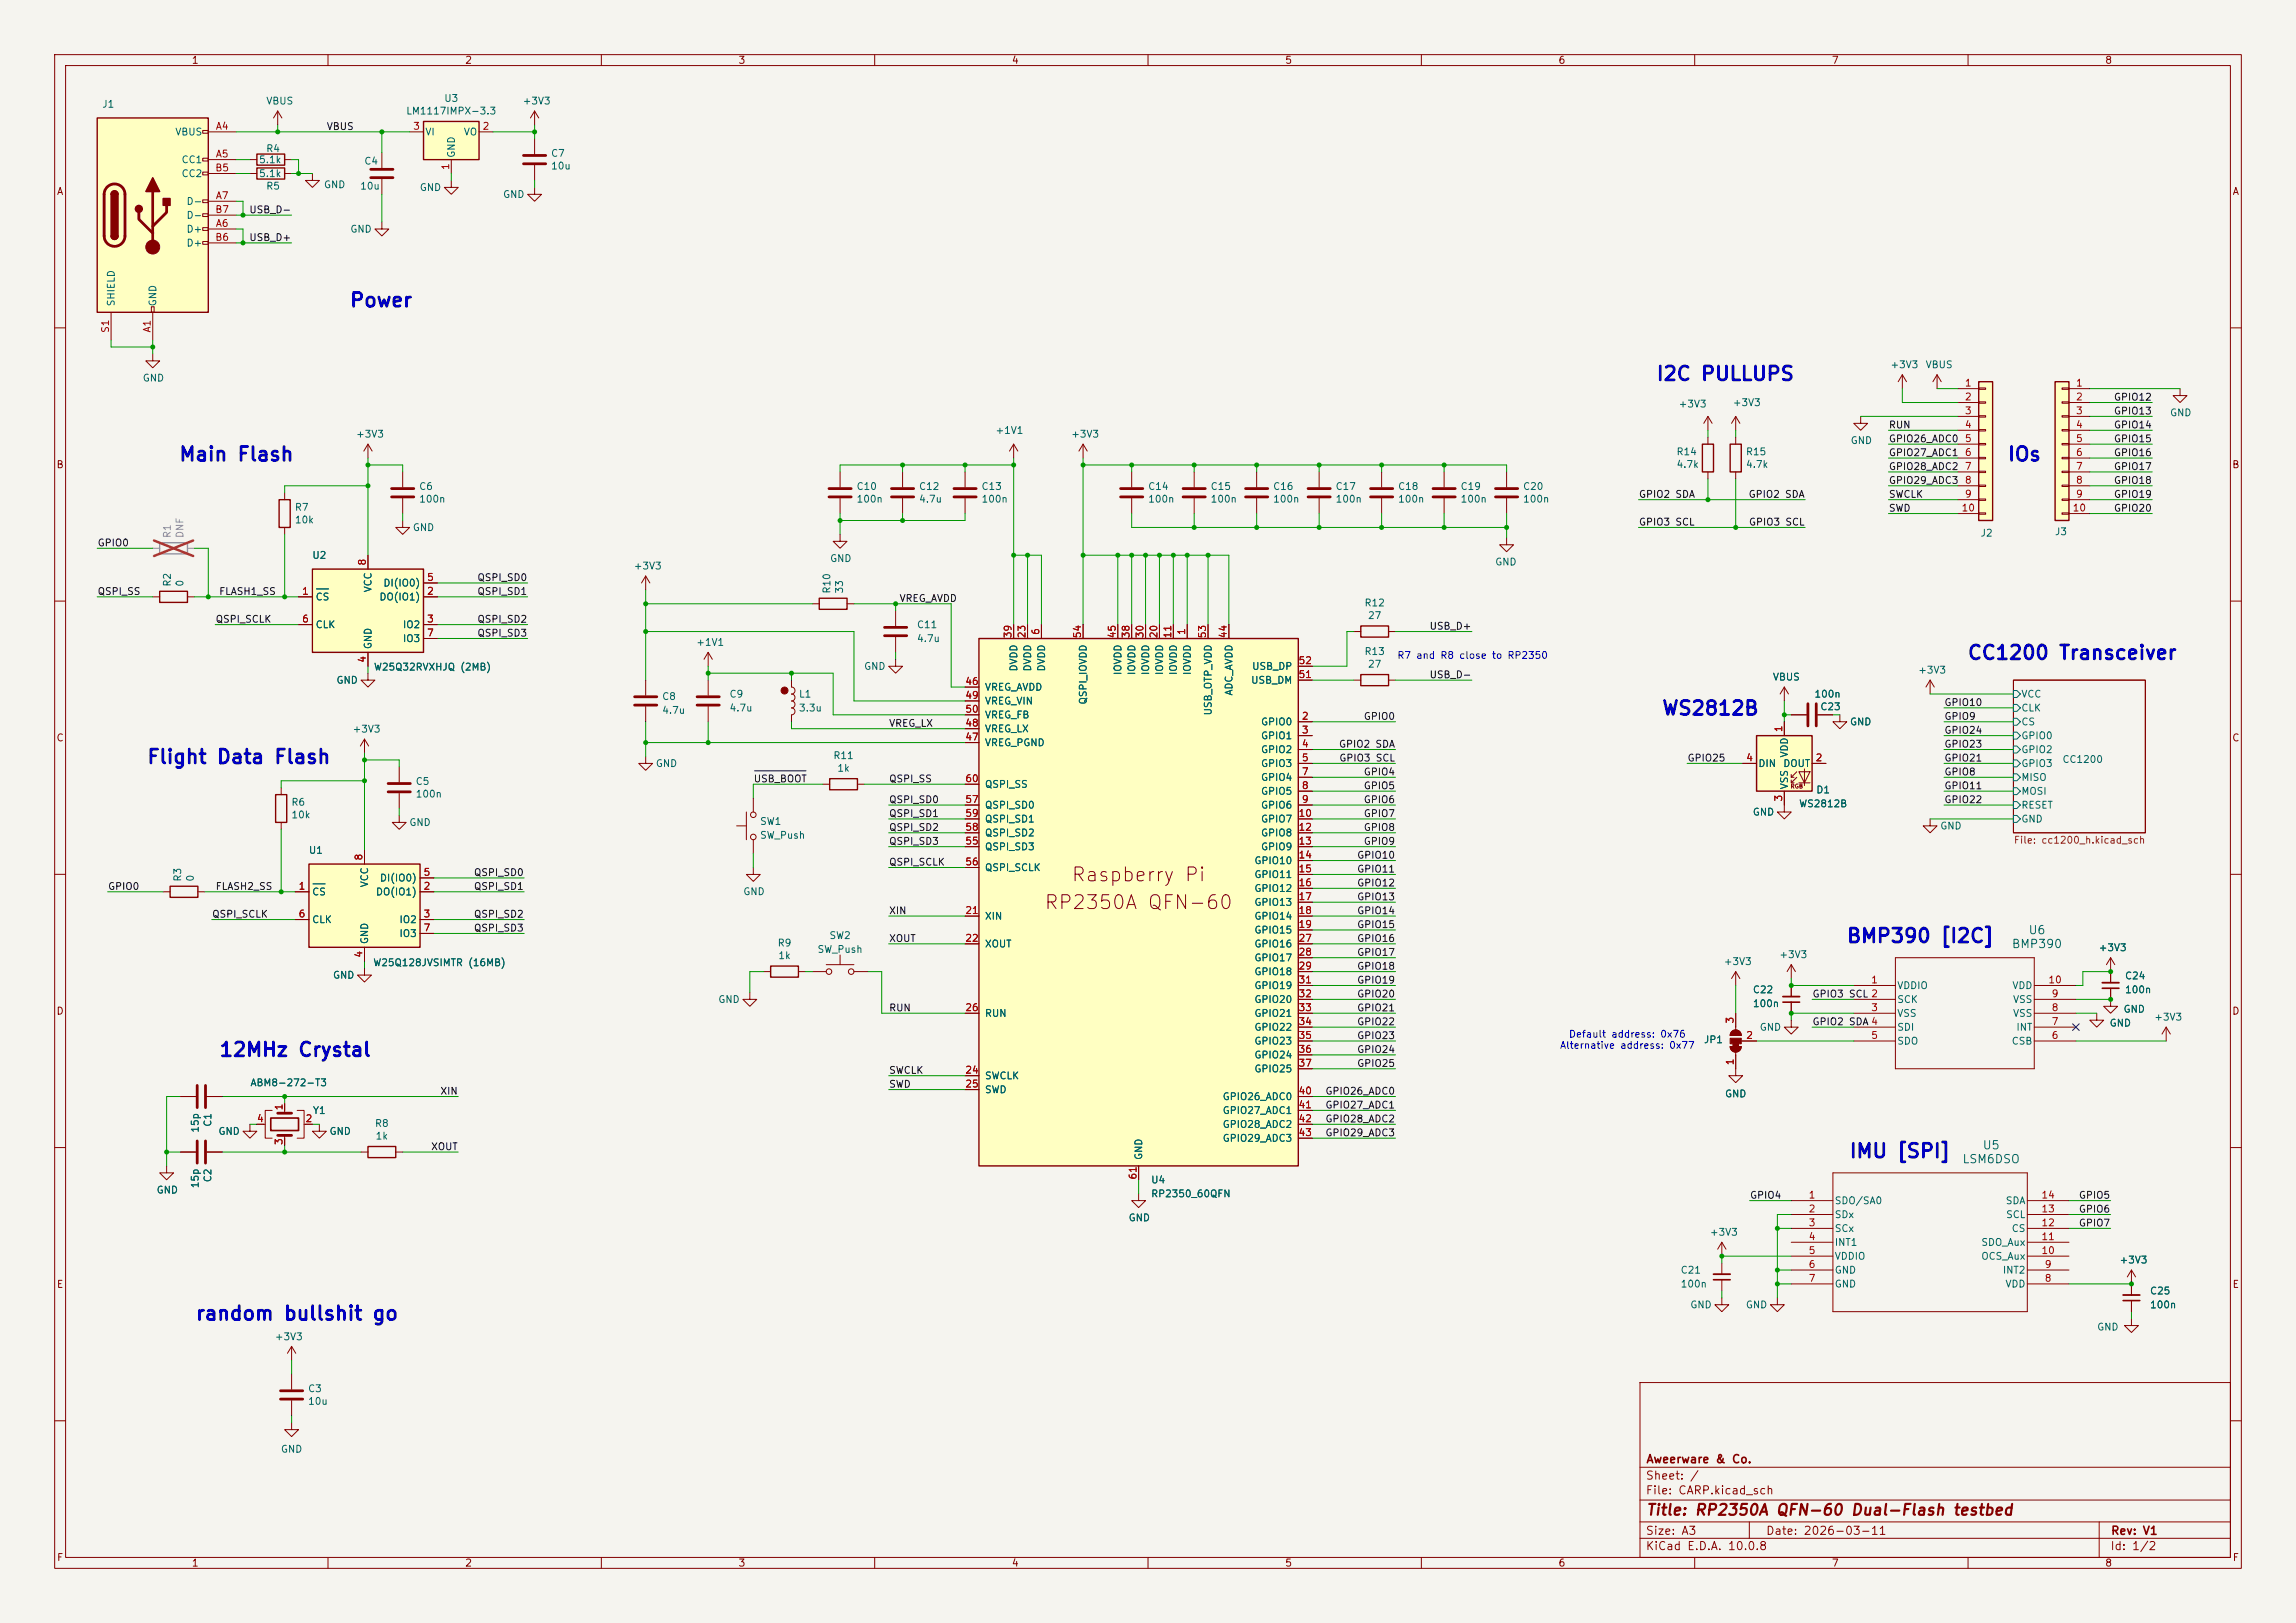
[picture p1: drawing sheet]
<svg xmlns="http://www.w3.org/2000/svg" width="420mm" height="297mm" viewBox="0 0 420 297" stroke-linecap="round" stroke-linejoin="round" font-family="sans-serif">
<defs><g id="words">
<g font-size="2.5" fill="#0000c2">
<text x="63.8" y="56.8">Power</text>
<text x="302.8" y="70.3">I2C PULLUPS</text>
<text x="32.6" y="85">Main Flash</text>
<text x="367.1" y="85">IOs</text>
<text x="359.7" y="121.3">CC1200 Transceiver</text>
<text x="303.9" y="131.5">WS2812B</text>
<text x="26.8" y="140.4">Flight Data Flash</text>
<text x="337.6" y="173.2">BMP390 [I2C]</text>
<text x="40" y="194">12MHz Crystal</text>
<text x="338.2" y="212.5">IMU [SPI]</text>
<text x="35.6" y="242.2">random bullshit go</text>
</g>
<g font-size="2.5" fill="#840000">
<text x="195.8" y="162">Raspberry Pi</text>
<text x="190.9" y="167">RP2350A QFN-60</text>
</g>
<text font-size="2" fill="#840000" x="301" y="277.8">Title: RP2350A QFN-60 Dual-Flash testbed</text>
<g font-size="1.5" fill="#006464">
<text x="367.9" y="173.9">BMP390</text>
<text x="370.9" y="171.3">U6</text>
<text x="358.9" y="213.2">LSM6DSO</text>
<text x="362.6" y="210.7">U5</text>
</g>
<g font-size="1.5" fill="#840000">
<text x="301" y="268.1">Aweerware &amp; Co.</text>
<text x="300.9" y="273.8">File: CARP.kicad_sch</text>
<text x="300.9" y="271.1">Sheet: /</text>
<text x="300.9" y="281.2">Size: A3</text>
<text x="322.9" y="281.2">Date: 2026-03-11</text>
<text x="386" y="281.2">Rev: V1</text>
<text x="300.9" y="284">KiCad E.D.A. 10.0.8</text>
<text x="385.9" y="284">Id: 1/2</text>
</g>
<g font-size="1.3" fill="#840000">
<text x="35" y="12">1</text>
<text x="85" y="12">2</text>
<text x="135" y="12">3</text>
<text x="185" y="12">4</text>
<text x="235" y="12">5</text>
<text x="285" y="12">6</text>
<text x="335" y="12">7</text>
<text x="385" y="12">8</text>
<text x="10.3" y="36">A</text>
<text x="408.3" y="36">A</text>
<text x="10.2" y="86">B</text>
<text x="408.2" y="86">B</text>
<text x="10.2" y="136">C</text>
<text x="408.2" y="136">C</text>
<text x="10.2" y="186">D</text>
<text x="408.2" y="186">D</text>
<text x="10.3" y="236">E</text>
<text x="408.3" y="236">E</text>
<text x="10.3" y="286">F</text>
<text x="35" y="287">1</text>
<text x="85" y="287">2</text>
<text x="135" y="287">3</text>
<text x="185" y="287">4</text>
<text x="235" y="287">5</text>
<text x="285" y="287">6</text>
<text x="335" y="287">7</text>
<text x="385" y="287">8</text>
<text x="408.3" y="286">F</text>
</g>
<g font-size="1.3" fill="#006464">
<text x="18.6" y="20">J1</text>
<text x="48.6" y="19.4">VBUS</text>
<text x="74.2" y="21.3">LM1117IMPX-3.3</text>
<text x="81.2" y="18.9">U3</text>
<text x="95.5" y="19.4">+3V3</text>
<text x="32" y="25.1">VBUS</text>
<text x="48.6" y="28.1">R4</text>
<text x="77.7" y="25.1">VI</text>
<text x="83.5" y="29" transform="rotate(-90 83.5 29)">GND</text>
<text x="84.7" y="25.1">VO</text>
<text x="100.7" y="29">C7</text>
<text x="33.1" y="30.2">CC1</text>
<text x="33.1" y="32.7">CC2</text>
<text x="47.3" y="32.7">5.1k</text>
<text x="47.3" y="30.2">5.1k</text>
<text x="48.6" y="35">R5</text>
<text x="59.2" y="34.7">GND</text>
<text x="65.8" y="35">10u</text>
<text x="66.5" y="30.4">C4</text>
<text x="76.7" y="35.3">GND</text>
<text x="100.7" y="31.3">10u</text>
<text x="34" y="37.8">D-</text>
<text x="34" y="40.3">D-</text>
<text x="91.9" y="36.5">GND</text>
<text x="34" y="42.9">D+</text>
<text x="34" y="45.4">D+</text>
<text x="64" y="42.9">GND</text>
<text x="21.3" y="56.2" transform="rotate(-90 21.3 56.2)">SHIELD</text>
<text x="28.9" y="56.2" transform="rotate(-90 28.9 56.2)">GND</text>
<text x="26" y="70.1">GND</text>
<text x="345.7" y="67.7">+3V3</text>
<text x="352.1" y="67.7">VBUS</text>
<text x="307" y="74.9">+3V3</text>
<text x="316.9" y="74.6">+3V3</text>
<text x="396.8" y="76.5">GND</text>
<text x="65" y="80.4">+3V3</text>
<text x="182" y="79.7">+1V1</text>
<text x="195.8" y="80.4">+3V3</text>
<text x="306.6" y="83.6">R14</text>
<text x="319.3" y="83.6">R15</text>
<text x="338.4" y="81.6">GND</text>
<text x="76.6" y="90">C6</text>
<text x="156.6" y="90">C10</text>
<text x="168" y="90">C12</text>
<text x="179.4" y="90">C13</text>
<text x="209.9" y="90">C14</text>
<text x="221.3" y="90">C15</text>
<text x="232.8" y="90">C16</text>
<text x="244.2" y="90">C17</text>
<text x="255.6" y="90">C18</text>
<text x="267.1" y="90">C19</text>
<text x="278.5" y="90">C20</text>
<text x="306.6" y="85.9">4.7k</text>
<text x="319.3" y="85.9">4.7k</text>
<text x="53.8" y="93.8">R7</text>
<text x="76.6" y="92.3">100n</text>
<text x="156.6" y="92.3">100n</text>
<text x="168" y="92.3">4.7u</text>
<text x="179.4" y="92.3">100n</text>
<text x="209.9" y="92.3">100n</text>
<text x="221.3" y="92.3">100n</text>
<text x="232.8" y="92.3">100n</text>
<text x="244.2" y="92.3">100n</text>
<text x="255.6" y="92.3">100n</text>
<text x="267.1" y="92.3">100n</text>
<text x="278.5" y="92.3">100n</text>
<text x="53.8" y="96.1">10k</text>
<text x="75.4" y="97.5">GND</text>
<text x="362.2" y="98.5">J2</text>
<text x="375.8" y="98.2">J3</text>
<text x="31.5" y="107.5" transform="rotate(-90 31.5 107.5)">R2</text>
<text x="33.9" y="107.5" transform="rotate(-90 33.9 107.5)">0</text>
<text x="57" y="102.6">U2</text>
<text x="70" y="107.6">DI(IO0)</text>
<text x="115.8" y="104.5">+3V3</text>
<text x="151.7" y="103.1">GND</text>
<text x="273.4" y="103.8">GND</text>
<text x="57.6" y="110.2">CS</text>
<text x="68.3" y="108.5" transform="rotate(-90 68.3 108.5)">VCC</text>
<text x="69.3" y="110.2">DO(IO1)</text>
<text x="152.2" y="108.7" transform="rotate(-90 152.2 108.7)">R10</text>
<text x="154.5" y="108.7" transform="rotate(-90 154.5 108.7)">33</text>
<text x="249.5" y="111.3">R12</text>
<text x="250.1" y="113.6">27</text>
<text x="57.6" y="115.3">CLK</text>
<text x="68.3" y="118.9" transform="rotate(-90 68.3 118.9)">GND</text>
<text x="73.6" y="115.3">IO2</text>
<text x="73.6" y="117.8">IO3</text>
<text x="127.3" y="118.5">+1V1</text>
<text x="167.6" y="115.3">C11</text>
<text x="167.6" y="117.8">4.7u</text>
<text x="61.4" y="125.4">GND</text>
<text x="68.3" y="123">W25Q32RVXHJQ (2MB)</text>
<text x="158" y="122.9">GND</text>
<text x="186.4" y="123" transform="rotate(-90 186.4 123)">DVDD</text>
<text x="188.9" y="123" transform="rotate(-90 188.9 123)">DVDD</text>
<text x="191.5" y="123" transform="rotate(-90 191.5 123)">DVDD</text>
<text x="205.4" y="123.6" transform="rotate(-90 205.4 123.6)">IOVDD</text>
<text x="208" y="123.6" transform="rotate(-90 208 123.6)">IOVDD</text>
<text x="210.5" y="123.6" transform="rotate(-90 210.5 123.6)">IOVDD</text>
<text x="213.1" y="123.6" transform="rotate(-90 213.1 123.6)">IOVDD</text>
<text x="215.6" y="123.6" transform="rotate(-90 215.6 123.6)">IOVDD</text>
<text x="218.1" y="123.6" transform="rotate(-90 218.1 123.6)">IOVDD</text>
<text x="228.7" y="125.4">USB_DM</text>
<text x="228.9" y="122.9">USB_DP</text>
<text x="249.5" y="120.2">R13</text>
<text x="250.1" y="122.5">27</text>
<text x="324.2" y="124.8">VBUS</text>
<text x="350.8" y="123.6">+3V3</text>
<text x="121" y="128.4">C8</text>
<text x="121" y="130.9">4.7u</text>
<text x="133.3" y="128">C9</text>
<text x="133.3" y="130.5">4.7u</text>
<text x="146" y="128">L1</text>
<text x="146" y="130.5">3.3u</text>
<text x="180.1" y="126.7">VREG_AVDD</text>
<text x="180.1" y="129.2">VREG_VIN</text>
<text x="180.1" y="131.8">VREG_FB</text>
<text x="199.1" y="129" transform="rotate(-90 199.1 129)">QSPI_IOVDD</text>
<text x="221.9" y="131" transform="rotate(-90 221.9 131)">USB_OTP_VDD</text>
<text x="225.8" y="127.4" transform="rotate(-90 225.8 127.4)">ADC_AVDD</text>
<text x="331.8" y="128">100n</text>
<text x="332.9" y="130.3">C23</text>
<text x="369.6" y="130.5">CLK</text>
<text x="369.6" y="128">VCC</text>
<text x="64.4" y="134.4">+3V3</text>
<text x="180.1" y="136.9">VREG_PGND</text>
<text x="180.1" y="134.3">VREG_LX</text>
<text x="230.6" y="133">GPIO0</text>
<text x="230.6" y="135.6">GPIO1</text>
<text x="338.3" y="133">GND</text>
<text x="369.6" y="133">CS</text>
<text x="369.6" y="135.6">GPIO0</text>
<text x="75.9" y="143.9">C5</text>
<text x="119.9" y="140.7">GND</text>
<text x="152.3" y="139.2">R11</text>
<text x="153.1" y="141.5">1k</text>
<text x="230.6" y="138.1">GPIO2</text>
<text x="230.6" y="140.7">GPIO3</text>
<text x="230.6" y="143.2">GPIO4</text>
<text x="321.5" y="140.7">DIN</text>
<text x="326.1" y="140.7">DOUT</text>
<text x="327.4" y="138.7" transform="rotate(-90 327.4 138.7)">VDD</text>
<text x="369.6" y="138.1">GPIO2</text>
<text x="369.6" y="140.7">GPIO3</text>
<text x="369.6" y="143.2">MISO</text>
<text x="377.2" y="139.9">CC1200</text>
<text x="53.2" y="147.8">R6</text>
<text x="75.9" y="146.3">100n</text>
<text x="180.1" y="148.3">QSPI_SD0</text>
<text x="180.1" y="144.5">QSPI_SS</text>
<text x="230.6" y="145.7">GPIO5</text>
<text x="230.6" y="148.3">GPIO6</text>
<text x="320.5" y="149.6">GND</text>
<text x="327.4" y="144.6" transform="rotate(-90 327.4 144.6)">VSS</text>
<text x="329" y="148">WS2812B</text>
<text x="332.1" y="145.5">D1</text>
<text x="369.6" y="145.7">MOSI</text>
<text x="369.6" y="148.3">RESET</text>
<text x="53.2" y="150.1">10k</text>
<text x="74.8" y="151.5">GND</text>
<text x="138.9" y="151.3">SW1</text>
<text x="138.9" y="153.8">SW_Push</text>
<text x="180.1" y="155.9">QSPI_SD3</text>
<text x="180.1" y="153.4">QSPI_SD2</text>
<text x="180.1" y="150.8">QSPI_SD1</text>
<text x="230.6" y="150.8">GPIO7</text>
<text x="230.6" y="153.4">GPIO8</text>
<text x="230.6" y="155.9">GPIO9</text>
<text x="354.8" y="152.1">GND</text>
<text x="369.6" y="150.8">GND</text>
<text x="33.5" y="161.4" transform="rotate(-90 33.5 161.4)">R3</text>
<text x="35.8" y="161.4" transform="rotate(-90 35.8 161.4)">0</text>
<text x="56.4" y="156.5">U1</text>
<text x="69.4" y="161.6">DI(IO0)</text>
<text x="180.1" y="159.7">QSPI_SCLK</text>
<text x="229.4" y="158.4">GPIO10</text>
<text x="229.4" y="161">GPIO11</text>
<text x="57" y="164.2">CS</text>
<text x="67.6" y="162.5" transform="rotate(-90 67.6 162.5)">VCC</text>
<text x="68.7" y="164.2">DO(IO1)</text>
<text x="135.9" y="164.1">GND</text>
<text x="229.4" y="163.5">GPIO12</text>
<text x="229.4" y="166.1">GPIO13</text>
<text x="57" y="169.2">CLK</text>
<text x="67.6" y="172.9" transform="rotate(-90 67.6 172.9)">GND</text>
<text x="73" y="169.2">IO2</text>
<text x="73" y="171.8">IO3</text>
<text x="142.1" y="173.5">R9</text>
<text x="151.6" y="172.1">SW2</text>
<text x="180.1" y="168.6">XIN</text>
<text x="180.1" y="173.7">XOUT</text>
<text x="229.4" y="168.6">GPIO14</text>
<text x="229.4" y="171.1">GPIO15</text>
<text x="229.4" y="173.7">GPIO16</text>
<text x="60.8" y="179.4">GND</text>
<text x="68.2" y="177.1">W25Q128JVSIMTR (16MB)</text>
<text x="142.3" y="175.8">1k</text>
<text x="149.4" y="174.7">SW_Push</text>
<text x="229.4" y="176.2">GPIO17</text>
<text x="229.4" y="178.8">GPIO18</text>
<text x="315.2" y="176.9">+3V3</text>
<text x="325.4" y="175.6">+3V3</text>
<text x="383.8" y="174.4">+3V3</text>
<text x="388.6" y="179.5">C24</text>
<text x="131.3" y="183.8">GND</text>
<text x="229.4" y="181.3">GPIO19</text>
<text x="229.4" y="183.8">GPIO20</text>
<text x="320.5" y="182.1">C22</text>
<text x="320.5" y="184.6">100n</text>
<text x="346.9" y="181.3">VDDIO</text>
<text x="346.9" y="183.8">SCK</text>
<text x="368" y="181.3">VDD</text>
<text x="368.1" y="183.8">VSS</text>
<text x="388.3" y="185.6">GND</text>
<text x="388.6" y="182.1">100n</text>
<text x="180.1" y="186.4">RUN</text>
<text x="229.4" y="186.4">GPIO21</text>
<text x="229.4" y="188.9">GPIO22</text>
<text x="229.4" y="191.5">GPIO23</text>
<text x="311.6" y="191.2">JP1</text>
<text x="321.8" y="188.9">GND</text>
<text x="346.9" y="186.4">VSS</text>
<text x="346.9" y="188.9">SDI</text>
<text x="346.9" y="191.5">SDO</text>
<text x="367.9" y="191.5">CSB</text>
<text x="368.1" y="186.4">VSS</text>
<text x="368.7" y="188.9">INT</text>
<text x="385.8" y="188.2">GND</text>
<text x="394" y="187.1">+3V3</text>
<text x="180.1" y="197.8">SWCLK</text>
<text x="229.4" y="194">GPIO24</text>
<text x="229.4" y="196.5">GPIO25</text>
<text x="45.7" y="199.1">ABM8-272-T3</text>
<text x="180.1" y="200.4">SWD</text>
<text x="223.5" y="201.6">GPIO26_ADC0</text>
<text x="315.4" y="201.1">GND</text>
<text x="36.7" y="207.4" transform="rotate(-90 36.7 207.4)">15p</text>
<text x="39" y="206.3" transform="rotate(-90 39 206.3)">C1</text>
<text x="39.8" y="208">GND</text>
<text x="57.1" y="204.2">Y1</text>
<text x="60.2" y="208">GND</text>
<text x="68.5" y="206.5">R8</text>
<text x="68.6" y="208.8">1k</text>
<text x="223.5" y="204.2">GPIO27_ADC1</text>
<text x="223.5" y="206.7">GPIO28_ADC2</text>
<text x="223.5" y="209.2">GPIO29_ADC3</text>
<text x="209.2" y="212.4" transform="rotate(-90 209.2 212.4)">GND</text>
<text x="28.5" y="218.7">GND</text>
<text x="36.7" y="217.5" transform="rotate(-90 36.7 217.5)">15p</text>
<text x="39" y="216.5" transform="rotate(-90 39 216.5)">C2</text>
<text x="210.5" y="216.9">U4</text>
<text x="210.5" y="219.4">RP2350_60QFN</text>
<text x="335.5" y="220.7">SDO/SA0</text>
<text x="366.8" y="220.7">SDA</text>
<text x="206.3" y="223.8">GND</text>
<text x="312.7" y="226.4">+3V3</text>
<text x="335.5" y="223.2">SDx</text>
<text x="335.5" y="225.8">SCx</text>
<text x="366.9" y="223.2">SCL</text>
<text x="367.9" y="225.8">CS</text>
<text x="307.3" y="233.4">C21</text>
<text x="335.5" y="228.3">INT1</text>
<text x="335.5" y="230.8">VDDIO</text>
<text x="335.5" y="233.4">GND</text>
<text x="362.3" y="230.8">OCS_Aux</text>
<text x="362.3" y="228.3">SDO_Aux</text>
<text x="366.2" y="233.4">INT2</text>
<text x="387.6" y="231.5">+3V3</text>
<text x="307.3" y="235.9">100n</text>
<text x="309.1" y="239.7">GND</text>
<text x="319.2" y="239.7">GND</text>
<text x="335.5" y="235.9">GND</text>
<text x="366.7" y="235.9">VDD</text>
<text x="393.2" y="237.2">C25</text>
<text x="393.2" y="239.7">100n</text>
<text x="50.2" y="245.6">+3V3</text>
<text x="383.5" y="243.8">GND</text>
<text x="56.2" y="255.1">C3</text>
<text x="56.2" y="257.4">10u</text>
<text x="51.3" y="266.1">GND</text>
</g>
<g font-size="1.3" fill="#a90000">
<text x="39.4" y="24">A4</text>
<text x="39.4" y="29.1">A5</text>
<text x="75.5" y="24">3</text>
<text x="88.2" y="24">2</text>
<text x="39.3" y="31.7">B5</text>
<text x="82.5" y="31.2" transform="rotate(-90 82.5 31.2)">1</text>
<text x="39.3" y="39.3">B7</text>
<text x="39.4" y="41.8">A6</text>
<text x="39.4" y="36.7">A7</text>
<text x="39.3" y="44.4">B6</text>
<text x="20.2" y="61" transform="rotate(-90 20.2 61)">S1</text>
<text x="27.9" y="61" transform="rotate(-90 27.9 61)">A1</text>
<text x="359.3" y="71">1</text>
<text x="379.6" y="71">1</text>
<text x="359.3" y="73.6">2</text>
<text x="359.3" y="76.1">3</text>
<text x="379.6" y="73.6">2</text>
<text x="379.6" y="76.1">3</text>
<text x="359.3" y="78.7">4</text>
<text x="359.3" y="81.2">5</text>
<text x="359.3" y="83.7">6</text>
<text x="379.6" y="78.7">4</text>
<text x="379.6" y="81.2">5</text>
<text x="379.6" y="83.7">6</text>
<text x="359.3" y="86.3">7</text>
<text x="359.3" y="88.8">8</text>
<text x="379.6" y="86.3">7</text>
<text x="379.6" y="88.8">8</text>
<text x="358.7" y="93.9">10</text>
<text x="359.3" y="91.4">9</text>
<text x="379" y="93.9">10</text>
<text x="379.6" y="91.4">9</text>
<text x="67.2" y="103.6" transform="rotate(-90 67.2 103.6)">8</text>
<text x="78" y="106.6">5</text>
<text x="55.1" y="109.1">1</text>
<text x="78" y="109.1">2</text>
<text x="55.1" y="114.2">6</text>
<text x="78" y="114.2">3</text>
<text x="78" y="116.8">7</text>
<text x="185.3" y="116.9" transform="rotate(-90 185.3 116.9)">39</text>
<text x="187.9" y="116.9" transform="rotate(-90 187.9 116.9)">23</text>
<text x="190.4" y="116.3" transform="rotate(-90 190.4 116.3)">6</text>
<text x="198" y="116.9" transform="rotate(-90 198 116.9)">54</text>
<text x="204.4" y="116.9" transform="rotate(-90 204.4 116.9)">45</text>
<text x="206.9" y="116.9" transform="rotate(-90 206.9 116.9)">38</text>
<text x="209.5" y="116.9" transform="rotate(-90 209.5 116.9)">30</text>
<text x="212" y="116.9" transform="rotate(-90 212 116.9)">20</text>
<text x="214.5" y="116.9" transform="rotate(-90 214.5 116.9)">11</text>
<text x="217.1" y="116.3" transform="rotate(-90 217.1 116.3)">1</text>
<text x="220.9" y="116.9" transform="rotate(-90 220.9 116.9)">53</text>
<text x="224.7" y="116.9" transform="rotate(-90 224.7 116.9)">44</text>
<text x="67.2" y="121.4" transform="rotate(-90 67.2 121.4)">4</text>
<text x="176.5" y="125.6">46</text>
<text x="237.4" y="124.4">51</text>
<text x="237.4" y="121.8">52</text>
<text x="176.5" y="128.2">49</text>
<text x="176.5" y="130.7">50</text>
<text x="238" y="132">2</text>
<text x="176.5" y="135.8">47</text>
<text x="176.5" y="133.3">48</text>
<text x="238" y="134.5">3</text>
<text x="238" y="137.1">4</text>
<text x="326.3" y="134.1" transform="rotate(-90 326.3 134.1)">1</text>
<text x="176.5" y="143.4">60</text>
<text x="238" y="139.6">5</text>
<text x="238" y="142.2">7</text>
<text x="319.3" y="139.6">4</text>
<text x="332" y="139.6">2</text>
<text x="176.5" y="147.2">57</text>
<text x="176.5" y="149.8">59</text>
<text x="237.4" y="149.8">10</text>
<text x="238" y="144.7">8</text>
<text x="238" y="147.2">9</text>
<text x="326.3" y="146.8" transform="rotate(-90 326.3 146.8)">3</text>
<text x="176.5" y="154.9">55</text>
<text x="176.5" y="152.3">58</text>
<text x="237.4" y="152.3">12</text>
<text x="237.4" y="154.9">13</text>
<text x="66.6" y="157.6" transform="rotate(-90 66.6 157.6)">8</text>
<text x="77.4" y="160.6">5</text>
<text x="176.5" y="158.7">56</text>
<text x="237.4" y="157.4">14</text>
<text x="237.4" y="159.9">15</text>
<text x="54.5" y="163.1">1</text>
<text x="77.4" y="163.1">2</text>
<text x="176.5" y="167.6">21</text>
<text x="237.4" y="162.5">16</text>
<text x="237.4" y="165">17</text>
<text x="237.4" y="167.6">18</text>
<text x="54.5" y="168.2">6</text>
<text x="77.4" y="168.2">3</text>
<text x="77.4" y="170.7">7</text>
<text x="176.5" y="172.6">22</text>
<text x="237.4" y="170.1">19</text>
<text x="237.4" y="172.6">27</text>
<text x="66.6" y="175.4" transform="rotate(-90 66.6 175.4)">4</text>
<text x="237.4" y="175.2">28</text>
<text x="237.4" y="177.7">29</text>
<text x="176.5" y="185.3">26</text>
<text x="237.4" y="180.3">31</text>
<text x="237.4" y="182.8">32</text>
<text x="237.4" y="185.3">33</text>
<text x="342.2" y="180.3">1</text>
<text x="342.2" y="185.3">3</text>
<text x="374.6" y="180.3">10</text>
<text x="375.2" y="185.3">8</text>
<text x="375.2" y="182.8">9</text>
<text x="237.4" y="187.9">34</text>
<text x="237.4" y="190.4">35</text>
<text x="317.4" y="187.4" transform="rotate(-90 317.4 187.4)">3</text>
<text x="319.3" y="190.4">2</text>
<text x="342.2" y="190.4">5</text>
<text x="375.2" y="190.4">6</text>
<text x="375.2" y="187.9">7</text>
<text x="176.5" y="196.8">24</text>
<text x="237.4" y="193">36</text>
<text x="237.4" y="195.5">37</text>
<text x="317.4" y="195" transform="rotate(-90 317.4 195)">1</text>
<text x="52" y="203.3" transform="rotate(-90 52 203.3)">1</text>
<text x="176.5" y="199.3">25</text>
<text x="237.4" y="200.6">40</text>
<text x="237.4" y="203.1">41</text>
<text x="46.9" y="205.7">4</text>
<text x="52" y="209.6" transform="rotate(-90 52 209.6)">3</text>
<text x="55.8" y="205.7">2</text>
<text x="237.4" y="205.7">42</text>
<text x="237.4" y="208.2">43</text>
<text x="208.2" y="216" transform="rotate(-90 208.2 216)">61</text>
<text x="330.7" y="219.6">1</text>
<text x="373.3" y="219.6">14</text>
<text x="330.7" y="222.2">2</text>
<text x="330.7" y="224.7">3</text>
<text x="330.7" y="227.2">4</text>
<text x="373.3" y="227.2">11</text>
<text x="373.3" y="224.7">12</text>
<text x="373.3" y="222.2">13</text>
<text x="330.7" y="229.8">5</text>
<text x="330.7" y="232.3">6</text>
<text x="373.3" y="229.8">10</text>
<text x="373.9" y="232.3">9</text>
<text x="330.7" y="234.9">7</text>
<text x="373.9" y="234.9">8</text>
</g>
<g font-size="1.3" fill="#0f0f0f">
<text x="59.7" y="24.1">VBUS</text>
<text x="45.5" y="39.3">USB_D-</text>
<text x="45.5" y="44.4">USB_D+</text>
<text x="386.6" y="76.2">GPIO13</text>
<text x="386.6" y="73.6">GPIO12</text>
<text x="345.4" y="81.2">GPIO26_ADC0</text>
<text x="345.4" y="78.7">RUN</text>
<text x="345.4" y="83.8">GPIO27_ADC1</text>
<text x="386.6" y="81.2">GPIO15</text>
<text x="386.6" y="78.7">GPIO14</text>
<text x="386.6" y="83.8">GPIO16</text>
<text x="345.4" y="86.3">GPIO28_ADC2</text>
<text x="345.4" y="88.9">GPIO29_ADC3</text>
<text x="386.6" y="86.3">GPIO17</text>
<text x="386.6" y="88.9">GPIO18</text>
<text x="299.7" y="91.4">GPIO2 SDA</text>
<text x="319.8" y="91.4">GPIO2 SDA</text>
<text x="345.4" y="93.9">SWD</text>
<text x="345.4" y="91.4">SWCLK</text>
<text x="386.6" y="93.9">GPIO20</text>
<text x="386.6" y="91.4">GPIO19</text>
<text x="17.8" y="100.3">GPIO0</text>
<text x="299.7" y="96.5">GPIO3 SCL</text>
<text x="319.8" y="96.5">GPIO3 SCL</text>
<text x="87.2" y="106.6">QSPI_SD0</text>
<text x="17.8" y="109.2">QSPI_SS</text>
<text x="40" y="109.2">FLASH1_SS</text>
<text x="87.2" y="109.2">QSPI_SD1</text>
<text x="164.4" y="110.5">VREG_AVDD</text>
<text x="39.3" y="114.3">QSPI_SCLK</text>
<text x="87.2" y="116.8">QSPI_SD3</text>
<text x="87.2" y="114.3">QSPI_SD2</text>
<text x="261.4" y="115.5">USB_D+</text>
<text x="261.4" y="124.4">USB_D-</text>
<text x="355.6" y="129.5">GPIO10</text>
<text x="162.5" y="133.3">VREG_LX</text>
<text x="244.8" y="137.1">GPIO2 SDA</text>
<text x="249.4" y="132">GPIO0</text>
<text x="355.6" y="137.1">GPIO23</text>
<text x="355.6" y="134.6">GPIO24</text>
<text x="355.6" y="132">GPIO9</text>
<text x="137.8" y="143.5">USB_BOOT</text>
<text x="162.5" y="143.5">QSPI_SS</text>
<text x="244.9" y="139.7">GPIO3 SCL</text>
<text x="249.4" y="142.2">GPIO4</text>
<text x="308.6" y="139.7">GPIO25</text>
<text x="355.6" y="139.7">GPIO21</text>
<text x="355.6" y="142.2">GPIO8</text>
<text x="162.5" y="147.3">QSPI_SD0</text>
<text x="162.5" y="149.8">QSPI_SD1</text>
<text x="249.4" y="147.3">GPIO6</text>
<text x="249.4" y="149.8">GPIO7</text>
<text x="249.4" y="144.7">GPIO5</text>
<text x="355.6" y="147.3">GPIO22</text>
<text x="355.6" y="144.7">GPIO11</text>
<text x="162.5" y="152.4">QSPI_SD2</text>
<text x="162.5" y="154.9">QSPI_SD3</text>
<text x="249.4" y="154.9">GPIO9</text>
<text x="249.4" y="152.4">GPIO8</text>
<text x="86.6" y="160.6">QSPI_SD0</text>
<text x="162.5" y="158.7">QSPI_SCLK</text>
<text x="248.1" y="160">GPIO11</text>
<text x="248.1" y="157.4">GPIO10</text>
<text x="19.7" y="163.2">GPIO0</text>
<text x="39.3" y="163.2">FLASH2_SS</text>
<text x="86.6" y="163.2">QSPI_SD1</text>
<text x="162.5" y="167.6">XIN</text>
<text x="248.1" y="167.6">GPIO14</text>
<text x="248.1" y="162.5">GPIO12</text>
<text x="248.1" y="165.1">GPIO13</text>
<text x="38.7" y="168.2">QSPI_SCLK</text>
<text x="86.6" y="170.8">QSPI_SD3</text>
<text x="86.6" y="168.2">QSPI_SD2</text>
<text x="162.5" y="172.7">XOUT</text>
<text x="248.1" y="170.1">GPIO15</text>
<text x="248.1" y="172.7">GPIO16</text>
<text x="248.1" y="177.8">GPIO18</text>
<text x="248.1" y="175.2">GPIO17</text>
<text x="162.5" y="185.4">RUN</text>
<text x="248.1" y="180.3">GPIO19</text>
<text x="248.1" y="185.4">GPIO21</text>
<text x="248.1" y="182.8">GPIO20</text>
<text x="331.4" y="182.8">GPIO3 SCL 2</text>
<text x="248.1" y="187.9">GPIO22</text>
<text x="248.1" y="190.5">GPIO23</text>
<text x="331.4" y="187.9">GPIO2 SDA 4</text>
<text x="162.5" y="196.8">SWCLK</text>
<text x="248.1" y="195.5">GPIO25</text>
<text x="248.1" y="193">GPIO24</text>
<text x="80.4" y="200.6">XIN</text>
<text x="162.5" y="199.4">SWD</text>
<text x="242.3" y="200.6">GPIO26_ADC0</text>
<text x="242.3" y="203.2">GPIO27_ADC1</text>
<text x="242.3" y="208.2">GPIO29_ADC3</text>
<text x="242.3" y="205.7">GPIO28_ADC2</text>
<text x="78.8" y="210.8">XOUT</text>
<text x="320" y="219.7">GPIO4</text>
<text x="380.2" y="219.7">GPIO5</text>
<text x="380.2" y="224.8">GPIO7</text>
<text x="380.2" y="222.2">GPIO6</text>
</g>
<g font-size="1.3" fill="#939391">
<text x="31.5" y="98.6" transform="rotate(-90 31.5 98.6)">R1</text>
<text x="33.9" y="98.6" transform="rotate(-90 33.9 98.6)">DNF</text>
</g>
<g font-size="1.3" fill="#0000c2">
<text x="255.5" y="120.9">R7 and R8 close to RP2350</text>
<text x="286.9" y="190.2">Default address: 0x76</text>
<text x="285.3" y="192.2">Alternative address: 0x77</text>
</g>
<text font-size="1.3" fill="#725600" x="368.3" y="154.7">File: cc1200_h.kicad_sch</text>
<text font-size=".8" fill="#840000" x="327.5" y="144.5">RGB</text>
</g></defs>
<path d="M0 0h420v297h-420z" fill="#f5f4ef" stroke="#f5f4ef" stroke-width=".18"/>
<g fill="none" stroke="#840000" stroke-width=".18">
<path d="M10 10h400v277h-400zM12 12h396v273h-396zM60 10v2M110 10v2M160 10v2M210 10v2M260 10v2M310 10v2M360 10v2M10 60h2M408 60h2M10 110h2"/>
<path d="M408 110h2M368.3 124.5h24.1v27.9h-24.1zM10 160h2M408 160h2M10 210h2M408 210h2M300 253h108v32h-108zM10 260h2M300 278.5h108M300 274.5h108M300 268.5h108M320 278.5v3"/>
<path d="M384 278.5v6.5M408 260h2M60 285v2M110 285v2M160 285v2M210 285v2M260 285v2M300 281.5h108M310 285v2M360 285v2"/>
</g>
<circle cx="143.5" cy="126.4" r=".63" fill="#840000"/>
<g fill="none" stroke="#840000" stroke-width=".18">
<path d="M45.7 31.8h1.3M52.1 31.8h1.2M82.5 33v1.3h1.3l-1.3 1.3-1.2-1.3h1.2M97.8 34.3v1.3h1.3l-1.3 1.2-1.3-1.2h1.3M398.8 71.1v1.3h1.2l-1.2 1.3-1.3-1.3h1.3M118.1 138.4v1.3h-1.3l1.3 1.3 1.3-1.3h-1.3M368.3 124.5h24.1v27.9h-24.1zM51.4 144.1v1.3M51.4 150.5v1.3M134.7 151.1h1.8M136.5 148.6v5.1M137.8 158.8v1.2h1.3l-1.3 1.3-1.3-1.3h1.3"/>
<path d="M137.8 146.1v2.5M137.8 153.7v2.5M353.1 149.9v1.2h1.2l-1.2 1.3-1.3-1.3h1.3M29.8 163.2h1.3M36.2 163.2h1.3"/>
<circle cx="137.8" cy="149.1" r=".51"/>
<circle cx="137.8" cy="153.2" r=".51"/>
</g>
<path d="M368.3 128.9h.6l.7 .6-.7 .7h-.6zM368.3 131.4h.6l.7 .7-.7 .6h-.6zM368.3 134h.6l.7 .6-.7 .7h-.6zM368.3 136.5h.6l.7 .7-.7 .6h-.6zM368.3 139.1h.6l.7 .6-.7 .6h-.6zM368.3 126.4h.6l.7 .6-.7 .6h-.6zM368.3 141.6h.6l.7 .6-.7 .7h-.6zM368.3 144.1h.6l.7 .7-.7 .6h-.6zM368.3 146.7h.6l.7 .6-.7 .7h-.6zM368.3 149.2h.6l.7 .7-.7 .6h-.6z" fill="none" stroke="#006464" stroke-width=".18"/>
<path d="M47 30.7h5.1v2.1h-5.1zM50.4 145.4h2.1v5.1h-2.1zM31.1 162.2h5.1v2h-5.1z" fill="none" stroke="#840000" stroke-width=".25"/>
<path d="M77.5 22.2h10.1v7h-10.1z" fill="#ffffc2"/>
<path d="M77.5 22.2h10.1v7h-10.1z" fill="none" stroke="#840000" stroke-width=".25"/>
<path d="M74.9 24.1h2.6M82.5 29.2v2.6M87.6 24.1h2.6" fill="none" stroke="#840000" stroke-width=".18"/>
<path d="M375.9 69.9h2.6v25.4h-2.6z" fill="#ffffc2"/>
<path d="M375.9 69.9h2.6v25.4h-2.6z" fill="none" stroke="#840000" stroke-width=".25"/>
<g fill="none" stroke="#840000" stroke-width=".18">
<path d="M377.2 71h1.3v.2h-1.3zM377.2 73.5h1.3v.3h-1.3zM377.2 76.1h1.3v.2h-1.3zM377.2 78.6h1.3v.3h-1.3zM378.5 71.1h3.8M378.5 73.7h3.8M378.5 76.2h3.8M378.5 78.7h3.8M377.2 81.2h1.3v.2h-1.3zM377.2 83.7h1.3v.2h-1.3zM377.2 86.2h1.3v.3h-1.3zM377.2 88.8h1.3v.2h-1.3z"/>
<path d="M377.2 91.3h1.3v.3h-1.3zM377.2 93.9h1.3v.2h-1.3zM378.5 81.3h3.8M378.5 83.8h3.8M378.5 86.4h3.8M378.5 88.9h3.8M378.5 91.4h3.8M378.5 94h3.8"/>
</g>
<path d="M361.9 69.9h2.6v25.4h-2.6z" fill="#ffffc2"/>
<path d="M361.9 69.9h2.6v25.4h-2.6z" fill="none" stroke="#840000" stroke-width=".25"/>
<g fill="none" stroke="#840000" stroke-width=".18">
<path d="M358.1 71.1h3.8M358.1 73.7h3.8M358.1 76.2h3.8M358.1 78.7h3.8M361.9 71h1.3v.2h-1.3zM361.9 73.5h1.3v.3h-1.3zM361.9 76.1h1.3v.2h-1.3zM361.9 78.6h1.3v.3h-1.3zM358.1 81.3h3.8M358.1 83.8h3.8M358.1 86.4h3.8M358.1 88.9h3.8"/>
<path d="M358.1 91.4h3.8M358.1 94h3.8M361.9 81.2h1.3v.2h-1.3zM361.9 83.7h1.3v.2h-1.3zM361.9 86.2h1.3v.3h-1.3zM361.9 88.8h1.3v.2h-1.3zM361.9 91.3h1.3v.3h-1.3zM361.9 93.9h1.3v.2h-1.3z"/>
</g>
<path d="M56.5 158.1h20.3v15.3h-20.3z" fill="#ffffc2"/>
<path d="M56.5 158.1h20.3v15.3h-20.3zM151.8 142.5h5v2h-5z" fill="none" stroke="#840000" stroke-width=".25"/>
<g fill="none" stroke="#840000" stroke-width=".18">
<path d="M50.8 20.3l-.8 1.3M50.8 20.3l.8 1.3M50.8 20.3v2.6M66.7 135.3v2.5M66.7 135.3l-.8 1.2M66.7 135.3l.7 1.2M66.7 155.6v2.5M150.5 143.5h1.3M156.8 143.5h1.3M54 163.2h2.5M54 168.3h2.5M66.7 173.4v2.5"/>
<path d="M76.8 163.2h2.6M76.8 168.3h2.6M76.8 160.7h2.6M76.8 170.8h2.6"/>
</g>
<path d="M57.3 161.7h2.2" fill="none" stroke="#006464" stroke-width=".18"/>
<path d="M57.1 104.1h20.4v15.3h-20.4z" fill="#ffffc2"/>
<path d="M47 28.2h5.1v2h-5.1zM51.1 91.4h2v5.1h-2zM29.2 108.2h5.1v2h-5.1zM57.1 104.1h20.4v15.3h-20.4zM149.9 109.5h5v2h-5zM248.9 114.6h5.1v2h-5.1zM248.9 123.4h5.1v2.1h-5.1zM141 176.8h5v2h-5zM67.3 209.8h5.1v2h-5.1z" fill="none" stroke="#840000" stroke-width=".25"/>
<g fill="none" stroke="#840000" stroke-width=".18">
<path d="M45.7 29.2h1.3M52.1 29.2h1.2M69.8 27.9v2.8M69.8 32.8v2.8M97.8 25.4v2.8M97.8 30.2v2.8M69.8 40.6v1.3h1.3l-1.3 1.3-1.2-1.3h1.2M27.9 64.8v1.2h1.3l-1.3 1.3-1.2-1.3h1.2M340.4 76.2v1.3h1.2l-1.2 1.2-1.3-1.2h1.3M348 68.6l-.8 1.3M348 68.6l.7 1.3M348 68.6v2.5"/>
<path d="M354.3 68.6l-.7 1.3M354.3 68.6l.8 1.3M354.3 68.6v2.5M52.1 90.2v1.2M52.1 96.5v1.3M67.3 81.3v2.5M67.3 81.3l-.8 1.3M67.3 81.3l.8 1.3M73.7 95.3v1.2h1.2l-1.2 1.3-1.3-1.3h1.3M73.7 86.4v2.8M73.7 91.2v2.8M153.7 97.8v1.3h1.2l-1.2 1.2-1.3-1.2h1.3"/>
<path d="M153.7 86.4v2.8M153.7 91.2v2.8M165.1 86.4v2.8M165.1 91.2v2.8M198.1 81.3l-.7 1.3M198.1 81.3l.8 1.3M198.1 81.3v2.5M229.9 86.4v2.8M229.9 91.2v2.8M241.3 86.4v2.8M241.3 91.2v2.8M252.7 86.4v2.8"/>
<path d="M252.7 91.2v2.8M264.2 86.4v2.8M264.2 91.2v2.8M275.6 98.4v1.3h-1.3l1.3 1.3 1.3-1.3h-1.3M275.6 86.4v2.8M275.6 91.2v2.8M27.9 109.2h1.3M34.3 109.2h1.3M54.6 109.2h2.5M54.6 114.3h2.5M67.3 101.6v2.5M67.3 119.4v2.5"/>
<path d="M77.5 109.2h2.5M77.5 114.3h2.5M77.5 106.7h2.5M77.5 116.8h2.5M118.1 105.4v2.6M118.1 105.4l-.8 1.3M118.1 105.4l.8 1.3M129.5 119.4v2.5M129.5 119.4l-.7 1.3M129.5 119.4l.8 1.3M148.6 110.5h1.3M154.9 110.5h1.3"/>
<path d="M163.8 111.8v2.8M163.8 116.6v2.8M247.6 115.6h1.3M254 115.6h1.3M67.3 123.2v1.3h1.3l-1.3 1.2-1.3-1.2h1.3M118.1 124.5v2.8M118.1 129.3v2.8M129.5 124.5v2.8M129.5 129.3v2.8M144.8 124.5v1.2a.64 .64 0 0 1 .6 .7 .64 .64 0 0 1-.6 .6 .64 .64 0 0 1 .6 .6 .64 .64 0 0 1-.6 .7 .64 .64 0 0 1 .6 .6 .64 .64 0 0 1-.6 .6 .64 .64 0 0 1 .6 .7 .64 .64 0 0 1-.6 .6M144.8 130.8v1.3M163.8 120.7v1.2h1.3l-1.3 1.3-1.2-1.3h1.2"/>
<path d="M247.6 124.5h1.3M254 124.5h1.3M353.1 124.5l-.8 1.2M353.1 124.5l.7 1.2M353.1 124.5v2.5M73 149.2v1.3h1.3l-1.3 1.3-1.2-1.3h1.2M73 140.3v2.8M73 145.2v2.8M66.7 177.2v1.2h1.2l-1.2 1.3-1.3-1.3h1.3M139.7 177.8h1.3M146 177.8h1.3M148.6 177.8h2.5"/>
<path d="M151.1 176.5h5.1M153.7 174.8v1.7M156.2 177.8h2.5M317.5 177.8v2.5M317.5 177.8l-.8 1.3M317.5 177.8l.8 1.3M327.7 176.5v2.6M327.7 176.5l-.8 1.3M327.7 176.5l.7 1.3M346.7 175.3h25.4v20.3h-25.4zM386.1 175.3l-.8 1.2M386.1 175.3l.7 1.2"/>
<path d="M386.1 175.3v4.5M137.2 181.6v1.3h1.2l-1.2 1.3-1.3-1.3h1.3M316.5 191.5h2a1.02 1.02 0 0 1-1 1 1.02 1.02 0 0 1-1-1zM316.8 188.8a1.02 1.02 0 0 1 1.1-.3 1.02 1.02 0 0 1 .6 1h-2zM317.5 192.5v4.4h1.3l-1.3 1.2-1.3-1.2h1.3M317.5 185.4v3.1M318.5 190.5h2.8M327.7 186.7v1.3h1.2l-1.2 1.2-1.3-1.2h1.3M327.7 180.3v2.1M327.7 183.4v2M339.1 180.3h7.6M339.1 182.9h7.6"/>
<path d="M339.1 185.4h7.6M339.1 188h7.6M339.1 190.5h7.6M372.1 180.3h7.6M372.1 182.9h7.6M372.1 185.4h7.6M372.1 188h7.6M372.1 190.5h7.6M383.5 185.4v1.3h1.3l-1.3 1.3-1.2-1.3h1.2M386.1 180.8v3.4h1.2l-1.2 1.2-1.3-1.2h1.3M396.2 188l-.7 1.2M396.2 188l.8 1.2"/>
<path d="M396.2 188v2.5M30.5 213.4v1.2h1.2l-1.2 1.3-1.3-1.3h1.3M33 210.8h2.8M33 200.7h2.8M37.8 210.8h2.8M37.8 200.7h2.8M45.7 205.7v1.3h1.3l-1.3 1.3-1.3-1.3h1.3M47 205.7h1.5M49.8 203.2h-1.3v5.1h1.3M52.1 201.9v1.8M52.1 207.8v1.8M54.4 203.2h1.2v5.1h-1.2"/>
<path d="M55.6 205.7h1.5M58.4 205.7v1.3h1.3l-1.3 1.3-1.3-1.3h1.3M66 210.8h1.3M72.4 210.8h1.3M208.3 218.4v1.3h1.2l-1.2 1.3-1.3-1.3h1.3M327.7 219.7h7.6M335.3 214.6h35.5v25.4h-35.5zM370.8 219.7h7.7M315 237.5v1.3h1.2l-1.2 1.2-1.3-1.2h1.3M315 231.1v2.1M315 234.2v2M325.1 237.5v1.3h1.3l-1.3 1.2-1.3-1.2h1.3"/>
<path d="M327.7 222.2h7.6M327.7 224.8h7.6M327.7 227.3h7.6M327.7 229.9h7.6M327.7 232.4h7.6M327.7 234.9h7.6M370.8 222.2h7.7M370.8 224.8h7.7M370.8 227.3h7.7M370.8 229.9h7.7M370.8 232.4h7.7M370.8 234.9h7.7"/>
<path d="M389.9 232.4l-.8 1.3M389.9 232.4l.8 1.3M389.9 232.4v4.6M389.9 238v2M53.3 246.4v2.5M53.3 251.5v2.8M53.3 256.3v2.8M53.3 246.4l-.7 1.2M53.3 246.4l.8 1.2M389.9 241.3v1.3h1.3l-1.3 1.2-1.3-1.2h1.3M53.3 260.3v1.3h1.3l-1.3 1.3-1.2-1.3h1.2"/>
<circle cx="151.6" cy="177.8" r=".51"/>
<circle cx="155.7" cy="177.8" r=".51"/>
</g>
<path d="M57.9 107.8h2.2" fill="none" stroke="#006464" stroke-width=".18"/>
<g fill="none" stroke="#840000" stroke-width=".51">
<path d="M67.8 31h4.1M67.8 32.5h4.1M95.8 28.4h4M95.8 30h4M71.6 89.4h4.1M71.6 90.9h4.1M151.6 89.4h4.1M151.6 90.9h4.1M163.1 89.4h4M163.1 90.9h4M227.8 89.4h4.1M227.8 90.9h4.1"/>
<path d="M239.3 89.4h4M239.3 90.9h4M250.7 89.4h4.1M250.7 90.9h4.1M262.1 89.4h4.1M262.1 90.9h4.1M273.6 89.4h4M273.6 90.9h4M161.8 114.8h4.1M161.8 116.3h4.1M116.1 127.5h4M116.1 129h4"/>
<path d="M127.5 127.5h4.1M127.5 129h4.1M71 143.4h4.1M71 144.9h4.1M36.1 198.6v4.1M37.6 198.6v4.1M36.1 208.8v4.1M37.6 208.8v4.1M50.8 203.7h2.5M50.8 207.8h2.5M51.3 254.5h4.1M51.3 256h4.1"/>
</g>
<path d="M29.2 99.3h5.1v2h-5.1z" fill="none" stroke="#9c9b98" stroke-width=".25"/>
<path d="M27.9 100.3h1.3M34.3 100.3h1.3" fill="none" stroke="#9c9b98" stroke-width=".18"/>
<path d="M28.2 98.9l7.1 2.8M35.3 98.9l-7.1 2.8" fill="none" stroke="#e12e31" stroke-width=".46"/>
<path d="M326.1 183.4h3.1M384.6 180.8h3M49.5 204.6h5.1v2.3h-5.1zM313.4 234.2h3.1M388.4 238h3" fill="none" stroke="#840000" stroke-width=".3"/>
<path d="M384.6 179.8h3M326.1 182.4h3.1M313.4 233.2h3.1M388.4 237h3" fill="none" stroke="#840000" stroke-width=".33"/>
<g fill="#840000" stroke="#840000" stroke-width=".18">
<path d="M317 191h1v.5h-1z"/>
<path d="M316.5 191.5h2a1.02 1.02 0 0 1-1 1 1.02 1.02 0 0 1-1-1z"/>
<path d="M316.5 190h2v1h-2z"/>
<path d="M316.8 188.8a1.02 1.02 0 0 1 1.1-.3 1.02 1.02 0 0 1 .6 1h-2z"/>
</g>
<path d="M179.1 116.8h58.4v96.6h-58.4z" fill="#ffffc2"/>
<path d="M179.1 116.8h58.4v96.6h-58.4z" fill="none" stroke="#840000" stroke-width=".25"/>
<g fill="none" stroke="#840000" stroke-width=".18">
<path d="M176.5 86.4v2.8M176.5 91.2v2.8M185.4 81.3v2.5M185.4 81.3l-.7 1.3M185.4 81.3l.8 1.3M207 86.4v2.8M207 91.2v2.8M218.4 86.4v2.8M218.4 91.2v2.8M185.4 114.3v2.5M188 114.3v2.5M190.5 114.3v2.5"/>
<path d="M198.1 114.3v2.5M204.5 114.3v2.5M207 114.3v2.5M209.5 114.3v2.5M212.1 114.3v2.5M214.6 114.3v2.5M217.2 114.3v2.5M221 114.3v2.5M224.8 114.3v2.5M176.5 125.7h2.6M176.5 135.9h2.6M176.5 133.4h2.6"/>
<path d="M176.5 128.3h2.6M176.5 130.8h2.6M237.5 132.1h2.5M237.5 134.6h2.5M237.5 137.2h2.5M237.5 139.7h2.5M237.5 124.5h2.5M237.5 121.9h2.5M176.5 147.3h2.6M176.5 149.9h2.6M176.5 152.4h2.6M176.5 154.9h2.6"/>
<path d="M176.5 158.8h2.6M176.5 143.5h2.6M237.5 142.2h2.5M237.5 144.8h2.5M237.5 147.3h2.5M237.5 149.9h2.5M237.5 152.4h2.5M237.5 154.9h2.5M237.5 157.5h2.5M176.5 167.6h2.6M176.5 172.7h2.6M237.5 160h2.5"/>
<path d="M237.5 162.6h2.5M237.5 165.1h2.5M237.5 167.6h2.5M237.5 170.2h2.5M237.5 172.7h2.5M237.5 175.3h2.5M237.5 177.8h2.5M176.5 196.9h2.6M176.5 199.4h2.6M176.5 185.4h2.6M237.5 185.4h2.5M237.5 180.3h2.5"/>
<path d="M237.5 182.9h2.5M237.5 188h2.5M237.5 190.5h2.5M237.5 193h2.5M237.5 195.6h2.5M208.3 213.4v2.5M237.5 200.7h2.5M237.5 203.2h2.5M237.5 205.7h2.5M237.5 208.3h2.5"/>
</g>
<path d="M174.5 89.4h4.1M174.5 90.9h4.1M205 89.4h4M205 90.9h4M216.4 89.4h4.1M216.4 90.9h4.1" fill="none" stroke="#840000" stroke-width=".51"/>
<path d="M17.8 21.6h20.3v35.6h-20.3z" fill="#ffffc2"/>
<g fill="none" stroke="#840000" stroke-width=".18">
<path d="M37.1 23.9h1v.5h-1zM37.1 29h1v.5h-1zM37.1 31.5h1v.5h-1zM37.1 36.6h1v.5h-1zM37.1 39.1h1v.5h-1zM38.1 24.1h5.1M38.1 29.2h5.1M38.1 36.8h5.1M38.1 31.8h5.1M38.1 39.4h5.1M57.1 31.8v1.2h1.3l-1.3 1.3-1.2-1.3h1.2M97.8 20.3l-.8 1.3"/>
<path d="M97.8 20.3l.8 1.3M97.8 20.3v2.6M20.3 57.2v5M27.7 56.1h.5v1.1h-.5zM27.9 57.2v5M37.1 41.7h1v.5h-1zM37.1 44.2h1v.5h-1zM38.1 41.9h5.1M38.1 44.5h5.1M312.4 76.2v2.5M312.4 76.2l-.7 1.3M312.4 76.2l.8 1.3"/>
<path d="M312.4 80v1.3M312.4 86.4v1.2M326.4 125.7l-.8 1.3M326.4 125.7l.8 1.3M326.4 125.7v2.6M327.7 130.8h2.8M332.5 130.8h2.8M336.5 130.8v1.3h1.3l-1.3 1.3-1.2-1.3h1.2M315 227.3l-.8 1.3M315 227.3l.7 1.3M315 227.3v2.6"/>
</g>
<path d="M17.8 21.6h20.3v35.6h-20.3zM20.3 35.6a.64 .64 0 0 1 .7-.7 .64 .64 0 0 1 .6 .7M20.3 43.2a.64 .64 0 0 0 .7 .6 .64 .64 0 0 0 .6-.6M311.4 81.3h2v5.1h-2z" fill="none" stroke="#840000" stroke-width=".25"/>
<path d="M19.6 34.2a1.9 1.9 0 0 1 2.1-.4 1.9 1.9 0 0 1 1.2 1.8v7.6a1.91 1.91 0 0 1-1.9 1.9 1.91 1.91 0 0 1-2-1.9l.1-7.8 .1-.6zM25.4 38.9v1.2l2.5 2.6M27.9 35.1v10.1M30.5 37.6v1.3l-2.6 2.5M330.7 128.8v4M332.2 128.8v4" fill="none" stroke="#840000" stroke-width=".51"/>
<g fill="#840000" stroke="#840000" stroke-width=".25">
<path d="M20.3 35.6h1.3v7.6h-1.3z"/>
<path d="M20.5 35.1a.64 .64 0 0 1 .7-.1 .64 .64 0 0 1 .4 .6h-1.3z"/>
<path d="M20.3 43.2h1.3a.64 .64 0 0 1-.6 .6 .64 .64 0 0 1-.7-.6z"/>
<path d="M27.9 32.5l1.3 2.6h-2.5z"/>
<path d="M29.8 36.3h1.3v1.3h-1.3z"/>
<circle cx="25.4" cy="38.2" r=".63"/>
</g>
<circle cx="27.9" cy="45.2" r="1.27" fill="#840000" stroke="#840000" stroke-width=".18"/>
<path d="M321.3 134.6h10.2v10.2h-10.2z" fill="#ffffc2"/>
<g fill="none" stroke="#840000" stroke-width=".18">
<path d="M317.5 76.2v2.5M317.5 76.2l-.8 1.3M317.5 76.2l.8 1.3M317.5 80v1.3M317.5 86.4v1.2M54.6 109.2h2.5M54.6 114.3h2.5M67.3 101.6v2.5M67.3 119.4v2.5M77.5 109.2h2.5M77.5 114.3h2.5M77.5 106.7h2.5"/>
<path d="M77.5 116.8h2.5M185.4 114.3v2.5M188 114.3v2.5M190.5 114.3v2.5M198.1 114.3v2.5M204.5 114.3v2.5M207 114.3v2.5M209.5 114.3v2.5M212.1 114.3v2.5M214.6 114.3v2.5M217.2 114.3v2.5M221 114.3v2.5"/>
<path d="M224.8 114.3v2.5M176.5 130.8h2.6M176.5 125.7h2.6M176.5 135.9h2.6M176.5 133.4h2.6M176.5 128.3h2.6M237.5 139.7h2.5M237.5 132.1h2.5M237.5 134.6h2.5M237.5 137.2h2.5M237.5 124.5h2.5M237.5 121.9h2.5"/>
<path d="M318.8 139.7h2.5M326.4 132.1v2.5M327.7 130.8h2.8M331.5 139.7h2.5M332.5 130.8h2.8M66.7 155.6v2.5M176.5 147.3h2.6M176.5 149.9h2.6M176.5 152.4h2.6M176.5 154.9h2.6M176.5 158.8h2.6M176.5 143.5h2.6"/>
<path d="M237.5 142.2h2.5M237.5 144.8h2.5M237.5 147.3h2.5M237.5 149.9h2.5M237.5 152.4h2.5M237.5 154.9h2.5M237.5 157.5h2.5M326.4 144.8v3.8h1.3l-1.3 1.3-1.3-1.3h1.3M327.7 142.2h.5M327.7 143.3h.5M328.7 141.2l-1 1v-.5M328.7 142.2l-1 1.1v-.6"/>
<path d="M329.1 141.2h2l-1 2.1zM329.1 143.3h2M330.1 140.7v3.1M54 163.2h2.5M54 168.3h2.5M66.7 173.4v2.5M76.8 163.2h2.6M76.8 168.3h2.6M76.8 160.7h2.6M76.8 170.8h2.6M176.5 167.6h2.6M176.5 172.7h2.6"/>
<path d="M237.5 160h2.5M237.5 162.6h2.5M237.5 165.1h2.5M237.5 167.6h2.5M237.5 170.2h2.5M237.5 172.7h2.5M237.5 175.3h2.5M237.5 177.8h2.5M386.1 177.8v2M176.5 196.9h2.6M176.5 199.4h2.6M176.5 185.4h2.6"/>
<path d="M237.5 190.5h2.5M237.5 185.4h2.5M237.5 180.3h2.5M237.5 182.9h2.5M237.5 188h2.5M237.5 193h2.5M237.5 195.6h2.5M317.5 185.4v2.6M317.5 193v2.6M318.8 190.5h2.5M327.7 180.3v2.1M327.7 183.4v2"/>
<path d="M386.1 180.8v2.1M33 200.7h2.8M33 210.8h2.8M37.8 200.7h2.8M37.8 210.8h2.8M47 205.7h1.3M52.1 201.9v1.3M52.1 208.3v1.3M55.9 205.7h1.2M208.3 213.4v2.5M237.5 205.7h2.5M237.5 200.7h2.5"/>
<path d="M237.5 203.2h2.5M237.5 208.3h2.5M389.9 234.9v2.1M389.9 238v2"/>
<circle cx="143.5" cy="126.4" r=".63"/>
</g>
<path d="M316.5 81.3h2v5.1h-2zM321.3 134.6h10.2v10.2h-10.2z" fill="none" stroke="#840000" stroke-width=".25"/>
<path d="M138 141.1h9.4" fill="none" stroke="#0f0f0f" stroke-width=".18"/>
<g fill="none" stroke="#009600" stroke-width=".18">
<path d="M43.2 39.4h10.1M43.2 29.2h2.5M43.2 31.8h2.5M43.2 24.1h31.7M43.2 36.8h1.2v2.6M50.8 22.9v1.2M53.3 29.2h1.3v2.6M53.3 31.8h3.8M69.8 24.1v3.8M69.8 35.6v5M82.5 31.8v1.2M90.2 24.1h7.6"/>
<path d="M97.8 22.9v2.5M97.8 33v1.3M43.2 41.9h1.2v2.6M43.2 44.5h10.1M20.3 62.2v1.3h7.6M27.9 62.2v2.6M312.4 78.7v1.3M317.5 78.7v1.3M340.4 76.2h17.7M345.4 78.7h12.7M348 71.1v2.6h10.1M354.3 71.1h3.8"/>
<path d="M382.3 78.7h11.4M382.3 71.1h16.5M382.3 76.2h11.4M382.3 73.7h11.4M52.1 97.8v11.4M67.3 85.1h6.4v1.3M67.3 83.8v17.8M67.3 88.9h-15.2v1.3M73.7 94v1.3M153.7 94v3.8M165.1 85.1v1.3M165.1 94v1.3"/>
<path d="M176.5 85.1v1.3M176.5 94v1.3h-22.8M185.4 85.1h-31.7v1.3M185.4 83.8v30.5M198.1 83.8v30.5M198.1 85.1h77.5v1.3M207 85.1v1.3M207 94v2.5h68.6M218.4 85.1v1.3M218.4 94v2.5M229.9 85.1v1.3M229.9 94v2.5"/>
<path d="M241.3 85.1v1.3M241.3 94v2.5M252.7 85.1v1.3M252.7 94v2.5M264.2 85.1v1.3M264.2 94v2.5M275.6 94v4.4M299.7 96.5h30.5M299.7 91.4h30.5M312.4 87.6v3.8M317.5 87.6v8.9M345.4 86.4h12.7"/>
<path d="M345.4 81.3h12.7M345.4 83.8h12.7M345.4 94h12.7M345.4 91.4h12.7M345.4 88.9h12.7M382.3 86.4h11.4M382.3 81.3h11.4M382.3 83.8h11.4M382.3 94h11.4M382.3 91.4h11.4M382.3 88.9h11.4M17.8 109.2h10.1"/>
<path d="M17.8 100.3h10.1M35.6 109.2h19M35.6 100.3h2.5v8.9M39.4 114.3h15.2M80 106.7h16.5M80 109.2h16.5M80 114.3h16.5M80 116.8h16.5M118.1 115.6h38.1v12.7h20.3M118.1 108v16.5M118.1 110.5h30.5M156.2 110.5h17.8v15.2h2.5"/>
<path d="M163.8 110.5v1.3M163.8 119.4v1.3M185.4 101.6h5.1v12.7M188 101.6v12.7M198.1 101.6h26.7v12.7M204.5 101.6v12.7M207 101.6v12.7M209.5 101.6v12.7M212.1 101.6v12.7M214.6 101.6v12.7M217.2 101.6v12.7M221 101.6v12.7"/>
<path d="M247.6 115.6h-1.2v6.3h-6.4M255.3 115.6h13.9M66.7 139.1h6.3v1.2M66.7 137.8v17.8M67.3 121.9v1.3M118.1 132.1v6.3M118.1 135.9h58.4M129.5 123.2h22.9v7.6h24.1M129.5 121.9v2.6M129.5 132.1v3.8M144.8 123.2v1.3M144.8 132.1v1.3h31.7"/>
<path d="M240 124.5h7.6M240 139.7h15.3M240 137.2h15.3M240 132.1h15.3M255.3 124.5h13.9M308.6 139.7h10.2M326.4 128.3v3.8M326.4 130.8h1.3M335.3 130.8h1.2M353.1 127h15.2M355.6 139.7h12.7M355.6 137.2h12.7"/>
<path d="M355.6 132.1h12.7M355.6 134.6h12.7M355.6 129.5h12.7M51.4 151.8v11.4M66.7 142.9h-15.3v1.2M73 148v1.2M137.8 156.2v2.6M150.5 143.5h-12.7v2.6M158.1 143.5h18.4M162.6 152.4h13.9M162.6 147.3h13.9M162.6 154.9h13.9"/>
<path d="M162.6 149.9h13.9M162.6 158.8h13.9M240 152.4h15.3M240 147.3h15.3M240 154.9h15.3M240 157.5h15.3M240 142.2h15.3M240 149.9h15.3M240 144.8h15.3M353.1 149.9h15.2M355.6 147.3h12.7M355.6 142.2h12.7"/>
<path d="M355.6 144.8h12.7M19.7 163.2h10.1M37.5 163.2h16.5M38.7 168.3h15.3M66.7 175.9v1.3M79.4 163.2h16.5M79.4 160.7h16.5M79.4 170.8h16.5M79.4 168.3h16.5M139.7 177.8h-2.5v3.8M147.3 177.8h1.3M158.7 177.8h2.6v7.6h15.2"/>
<path d="M162.6 167.6h13.9M162.6 172.7h13.9M240 167.6h15.3M240 172.7h15.3M240 170.2h15.3M240 175.3h15.3M240 177.8h15.3M240 162.6h15.3M240 165.1h15.3M240 160h15.3M327.7 179.1v1.2h11.4M386.1 177.8h-5.1v2.5h-1.3"/>
<path d="M162.6 199.4h13.9M162.6 196.9h13.9M240 182.9h15.3M240 180.3h15.3M240 185.4h15.3M240 188h15.3M240 190.5h15.3M240 193h15.3M240 195.6h15.3M317.5 180.3v5.1M321.3 190.5h17.8M331.5 182.9h7.6"/>
<path d="M331.5 188h7.6M339.1 185.4h-11.4v1.3M379.7 182.9h6.4M379.7 185.4h3.8M379.7 190.5h16.5M30.5 210.8h2.5M33 200.7h-2.5v12.7M40.6 200.7h43.2M40.6 210.8h25.4M45.7 205.7h1.3M52.1 200.7v1.2M52.1 209.6v1.2"/>
<path d="M57.1 205.7h1.3M73.7 210.8h10.1M208.3 215.9v2.5M240 200.7h15.3M240 203.2h15.3M240 208.3h15.3M240 205.7h15.3M320 219.7h7.7M378.5 219.7h7.6M315 236.2v1.3M325.1 224.8h2.6M325.1 234.9h2.6"/>
<path d="M325.1 232.4h2.6M327.7 222.2h-2.6v15.3M327.7 229.9h-12.7v1.2M378.5 224.8h7.6M378.5 222.2h7.6M378.5 234.9h11.4M53.3 248.9v2.6M53.3 259.1v1.2M389.9 240v1.3"/>
</g>
<path d="M379.1 187.4l1.2 1.2M380.3 187.4l-1.2 1.2" fill="none" stroke="#000084" stroke-width=".18"/>
<path d="M57.9 107.8h2.2M57.3 161.7h2.2" fill="none" stroke="#006464" stroke-width=".18"/>
<g fill="#009600">
<circle cx="327.7" cy="180.3" r=".46"/>
<circle cx="327.7" cy="185.4" r=".46"/>
<circle cx="325.1" cy="224.8" r=".46"/>
<circle cx="325.1" cy="232.4" r=".46"/>
<circle cx="312.4" cy="91.4" r=".46"/>
<circle cx="317.5" cy="96.5" r=".46"/>
<circle cx="389.9" cy="234.9" r=".46"/>
<circle cx="386.1" cy="177.8" r=".46"/>
<circle cx="386.1" cy="182.9" r=".46"/>
<circle cx="52.1" cy="200.7" r=".46"/>
<circle cx="52.1" cy="210.8" r=".46"/>
<circle cx="30.5" cy="210.8" r=".46"/>
<circle cx="165.1" cy="95.3" r=".46"/>
<circle cx="165.1" cy="85.1" r=".46"/>
<circle cx="176.5" cy="85.1" r=".46"/>
<circle cx="163.8" cy="110.5" r=".46"/>
<circle cx="153.7" cy="95.3" r=".46"/>
<circle cx="69.8" cy="24.1" r=".46"/>
<circle cx="97.8" cy="24.1" r=".46"/>
<circle cx="50.8" cy="24.1" r=".46"/>
<circle cx="54.6" cy="31.8" r=".46"/>
<circle cx="44.4" cy="39.4" r=".46"/>
<circle cx="118.1" cy="135.9" r=".46"/>
<circle cx="118.1" cy="110.5" r=".46"/>
<circle cx="118.1" cy="115.6" r=".46"/>
<circle cx="129.5" cy="123.2" r=".46"/>
<circle cx="144.8" cy="123.2" r=".46"/>
<circle cx="129.5" cy="135.9" r=".46"/>
<circle cx="67.3" cy="85.1" r=".46"/>
<circle cx="44.4" cy="44.5" r=".46"/>
<circle cx="27.9" cy="63.5" r=".46"/>
<circle cx="52.1" cy="109.2" r=".46"/>
<circle cx="38.1" cy="109.2" r=".46"/>
<circle cx="67.3" cy="88.9" r=".46"/>
<circle cx="51.4" cy="163.2" r=".46"/>
<circle cx="66.7" cy="142.9" r=".46"/>
<circle cx="66.7" cy="139.1" r=".46"/>
<circle cx="264.2" cy="96.5" r=".46"/>
<circle cx="241.3" cy="85.1" r=".46"/>
<circle cx="229.9" cy="96.5" r=".46"/>
<circle cx="229.9" cy="85.1" r=".46"/>
<circle cx="221" cy="101.6" r=".46"/>
<circle cx="218.4" cy="96.5" r=".46"/>
<circle cx="252.7" cy="96.5" r=".46"/>
<circle cx="264.2" cy="85.1" r=".46"/>
<circle cx="252.7" cy="85.1" r=".46"/>
<circle cx="241.3" cy="96.5" r=".46"/>
<circle cx="218.4" cy="85.1" r=".46"/>
<circle cx="275.6" cy="96.5" r=".46"/>
<circle cx="185.4" cy="101.6" r=".46"/>
<circle cx="198.1" cy="101.6" r=".46"/>
<circle cx="188" cy="101.6" r=".46"/>
<circle cx="198.1" cy="85.1" r=".46"/>
<circle cx="185.4" cy="85.1" r=".46"/>
<circle cx="217.2" cy="101.6" r=".46"/>
<circle cx="214.6" cy="101.6" r=".46"/>
<circle cx="209.5" cy="101.6" r=".46"/>
<circle cx="212.1" cy="101.6" r=".46"/>
<circle cx="204.5" cy="101.6" r=".46"/>
<circle cx="207" cy="101.6" r=".46"/>
<circle cx="207" cy="85.1" r=".46"/>
<circle cx="326.4" cy="130.8" r=".46"/>
<circle cx="315" cy="229.9" r=".46"/>
<circle cx="325.1" cy="234.9" r=".46"/>
</g>
<use href="#words"/>
</svg>
